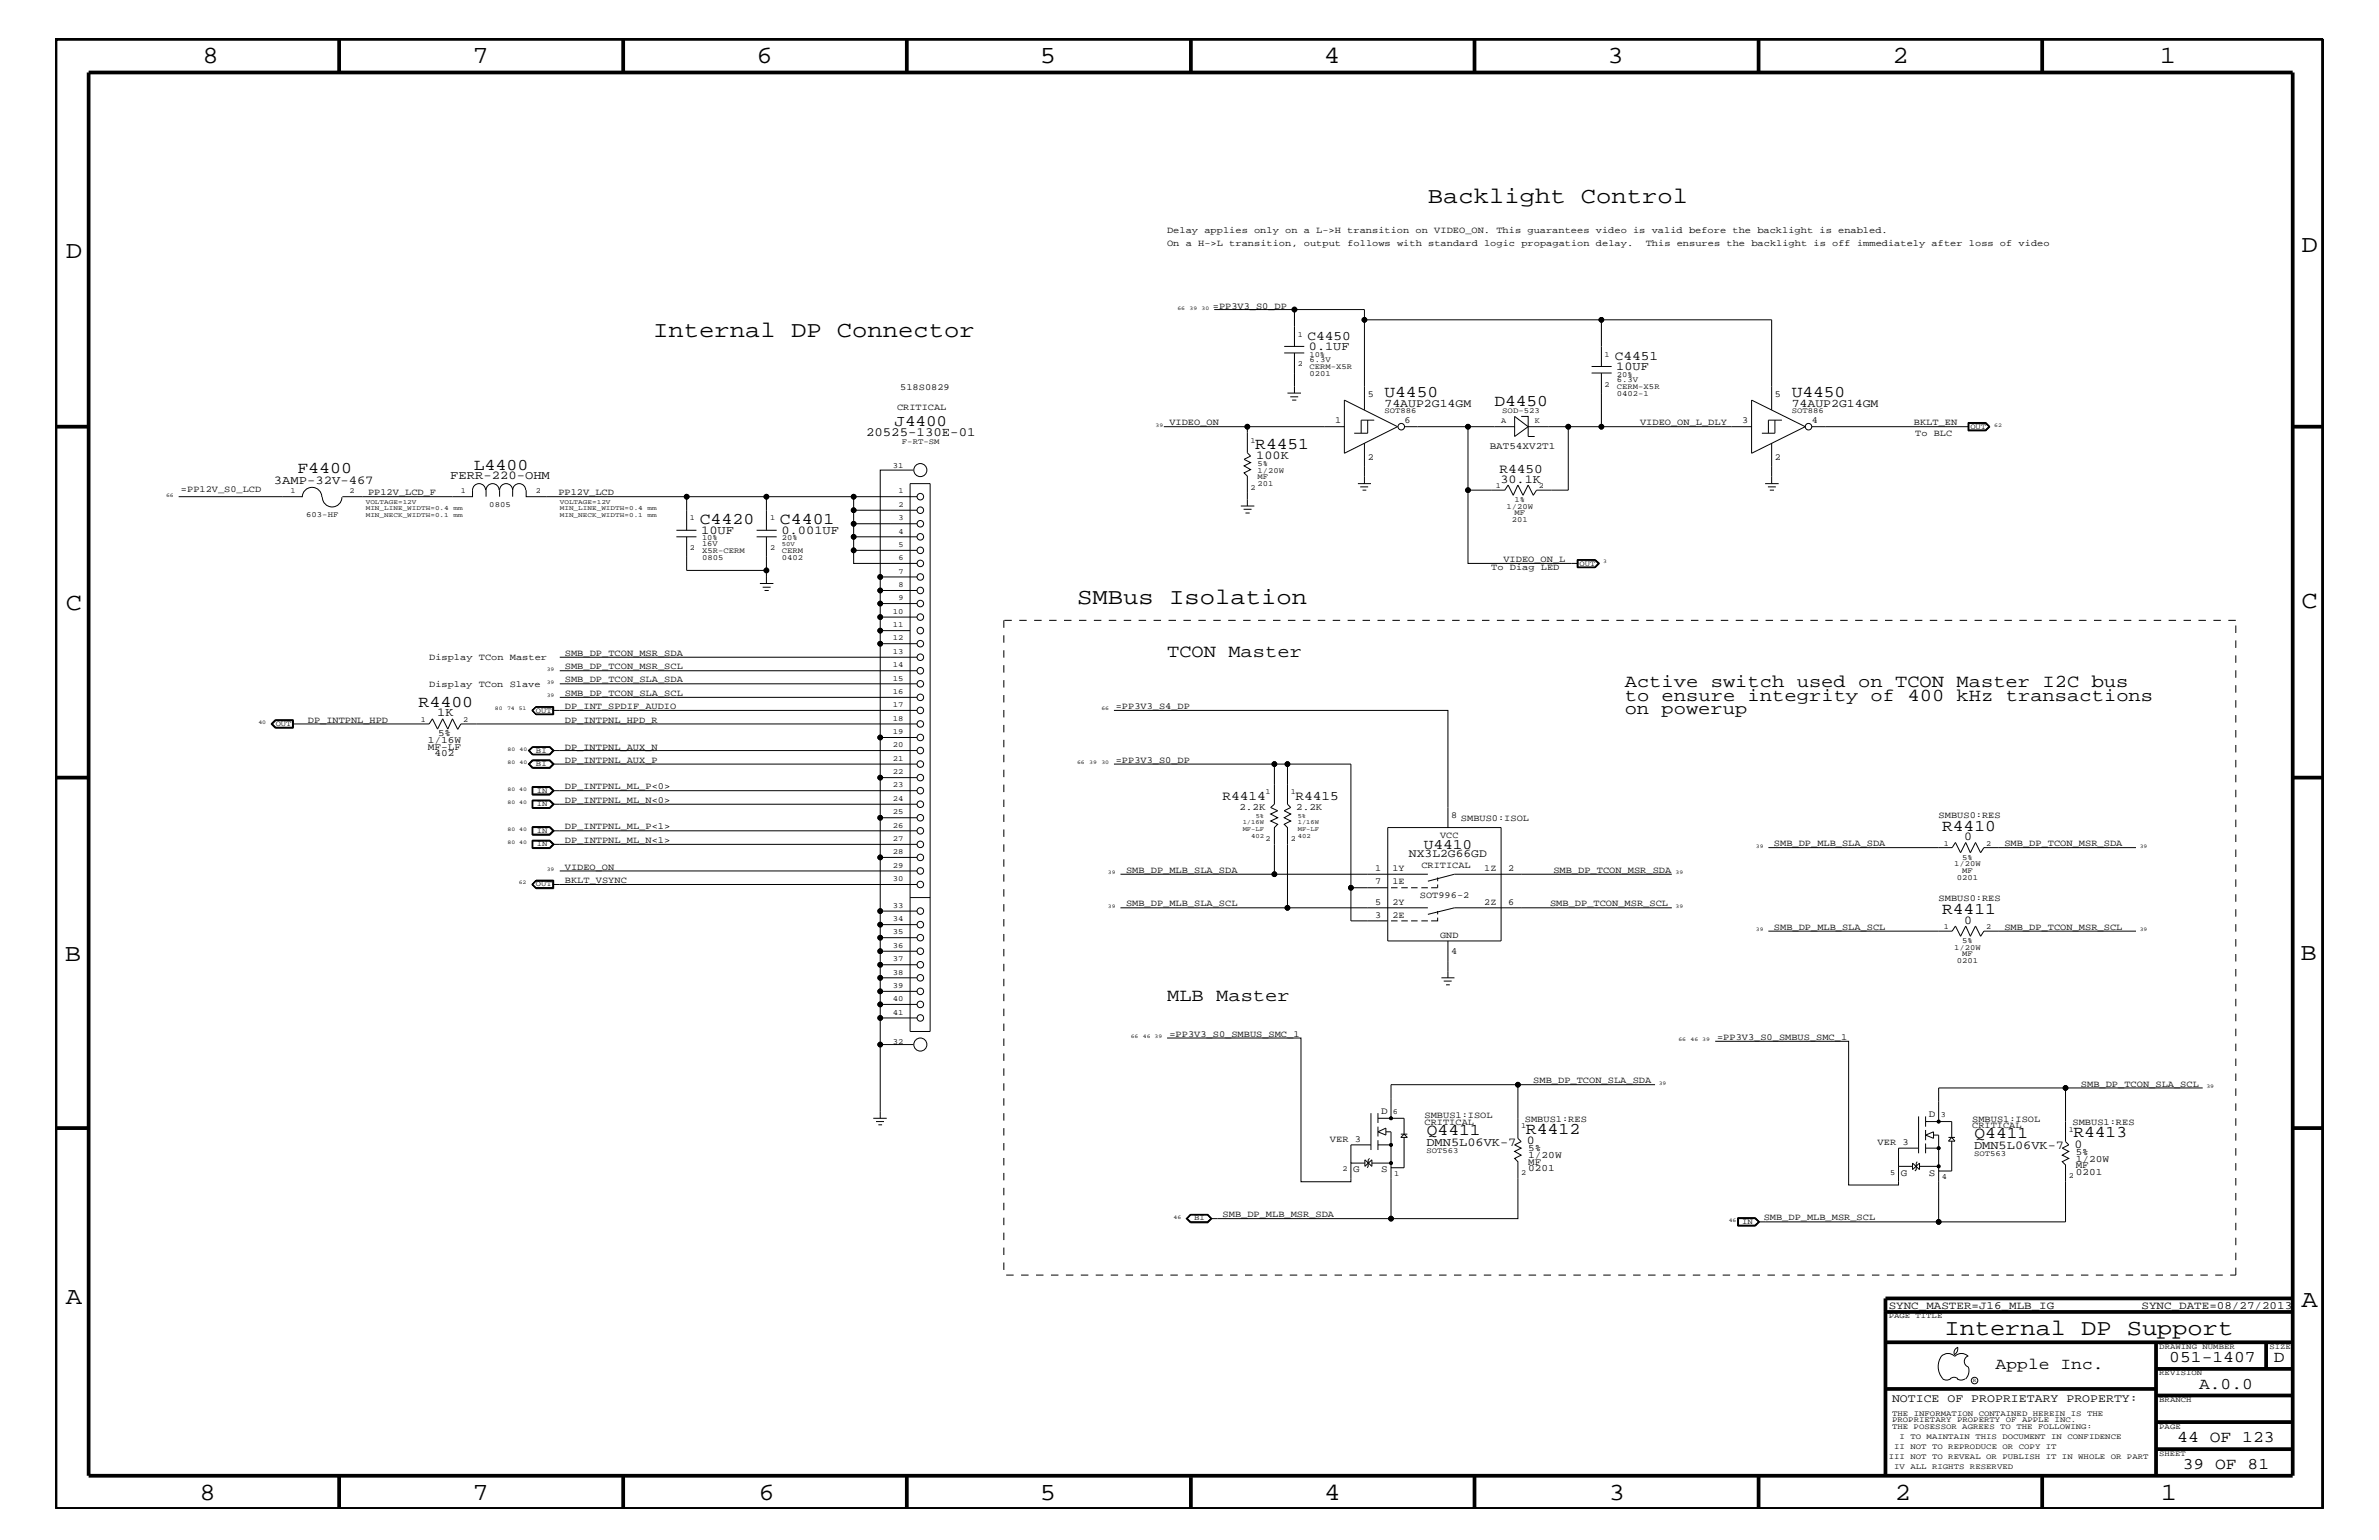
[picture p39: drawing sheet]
<svg xmlns="http://www.w3.org/2000/svg" width="432mm" height="279mm" viewBox="0 0 432 279" stroke-linecap="round" stroke-linejoin="round" font-family="sans-serif">
<defs><g id="words">
<g font-size="4.5">
<text x="36.7" y="11.5">8</text>
<text x="85.8" y="11.5">7</text>
<text x="137.3" y="11.5">6</text>
<text x="188.7" y="11.5">5</text>
<text x="240.3" y="11.5">4</text>
<text x="291.8" y="11.5">3</text>
<text x="343.5" y="11.5">2</text>
<text x="392" y="11.5">1</text>
<text x="11.9" y="46.8">D</text>
<text x="417.7" y="45.7">D</text>
<text x="11.9" y="110.6">C</text>
<text x="417.7" y="110.3">C</text>
<text x="11.8" y="174.3">B</text>
<text x="417.6" y="174.2">B</text>
<text x="11.9" y="236.7">A</text>
<text x="417.7" y="237.1">A</text>
<text x="36.2" y="272.1">8</text>
<text x="85.8" y="272.1">7</text>
<text x="137.7" y="272.1">6</text>
<text x="188.7" y="272.1">5</text>
<text x="240.4" y="272.1">4</text>
<text x="292" y="272.1">3</text>
<text x="343.9" y="272.1">2</text>
<text x="392.2" y="272.1">1</text>
</g>
<g font-size="4.1">
<text x="259.2" y="36.8">Backlight Control</text>
<text x="118.5" y="61.1">Internal DP Connector</text>
<text x="195.5" y="109.5">SMBus Isolation</text>
<text x="352.9" y="242.3">Internal DP Support</text>
</g>
<g font-size="3.3">
<text x="211.8" y="119.2">TCON Master</text>
<text x="294.9" y="124.7">Active switch used on TCON Master I2C bus</text>
<text x="294.9" y="127.1">to ensure integrity of 400 kHz transactions</text>
<text x="294.9" y="129.6">on powerup</text>
<text x="211.8" y="181.6">MLB Master</text>
</g>
<g font-size="3">
<text x="251.3" y="72.1">U4450</text>
<text x="271.2" y="73.7">D4450</text>
<text x="325.2" y="72.1">U4450</text>
<text x="227.8" y="81.4">R4451</text>
<text x="54" y="85.8">F4400</text>
<text x="86" y="85.2">L4400</text>
<text x="127" y="95">C4420</text>
<text x="141.6" y="95">C4401</text>
<text x="76" y="128.3">R4400</text>
<text x="352.5" y="150.7">R4410</text>
<text x="352.5" y="165.9">R4411</text>
<text x="259" y="205.9">Q4411</text>
<text x="276.9" y="205.8">R4412</text>
<text x="358.4" y="206.5">Q4411</text>
<text x="376.3" y="206.4">R4413</text>
<text x="362.2" y="248.4">Apple Inc.</text>
<text x="393.7" y="247.1">051-1407</text>
<text x="399.2" y="252">A.0.0</text>
<text x="412.7" y="247.1">D</text>
<text x="395.2" y="261.6">44 OF 123</text>
<text x="396.2" y="266.6">39 OF 81</text>
</g>
<text font-size="2.9" x="162.3" y="77.3">J4400</text>
<text font-size="2.6" x="258.4" y="154">U4410</text>
<g font-size="2.4">
<text x="237.3" y="61.7">C4450</text>
<text x="293.1" y="65.3">C4451</text>
<text x="272.2" y="85.9">R4450</text>
<text x="221.9" y="145.1">R4414</text>
<text x="235.1" y="145.1">R4415</text>
</g>
<text font-size="2.3" x="157.2" y="79.2">20525-130E-01</text>
<g font-size="2.2">
<text x="237.6" y="63.4">0.1UF</text>
<text x="293.4" y="67.1">10UF</text>
<text x="228" y="83.3">100K</text>
<text x="49.7" y="87.7">3AMP-32V-467</text>
<text x="81.7" y="86.9">FERR-220-OHM</text>
<text x="272.3" y="87.6">30.1K</text>
<text x="127.3" y="96.8">10UF</text>
<text x="141.8" y="96.8">0.001UF</text>
<text x="79.4" y="130">1K</text>
<text x="356.5" y="152.4">0</text>
<text x="356.5" y="167.6">0</text>
<text x="258.9" y="207.9">DMN5L06VK-7</text>
<text x="277.1" y="207.6">0</text>
<text x="358.3" y="208.5">DMN5L06VK-7</text>
<text x="376.5" y="208.2">0</text>
</g>
<g font-size="2.1">
<text x="251.3" y="73.8">74AUP2G14GM</text>
<text x="325.2" y="73.8">74AUP2G14GM</text>
<text x="255.7" y="155.6">NX3L2G66GD</text>
<text x="343.4" y="254.4">NOTICE OF PROPRIETARY PROPERTY:</text>
</g>
<g font-size="2">
<text x="342.8" y="237.4">SYNC_MASTER=J16_MLB_IG</text>
<text x="388.7" y="237.4">SYNC_DATE=08/27/2013</text>
</g>
<g font-size="1.8">
<text x="270.4" y="81.4">BAT54XV2T1</text>
<text x="77.6" y="134.7">1/16W</text>
<text x="77.6" y="136">MF-LF</text>
<text x="78.9" y="137.2">402</text>
<text x="79.5" y="133.5">5%</text>
<text x="225" y="147">2.2K</text>
<text x="235.3" y="147">2.2K</text>
<text x="250.7" y="202.1">D</text>
<text x="350.1" y="202.7">D</text>
<text x="277.4" y="208.9">5%</text>
<text x="376.8" y="209.6">5%</text>
<text x="245.6" y="212.7">G</text>
<text x="250.7" y="212.7">S</text>
<text x="277.4" y="211.4">MF</text>
<text x="277.4" y="210.2">1/20W</text>
<text x="277.4" y="212.5">0201</text>
<text x="345" y="213.3">G</text>
<text x="350.1" y="213.3">S</text>
<text x="376.8" y="210.8">1/20W</text>
<text x="376.8" y="211.9">MF</text>
<text x="376.8" y="213.2">0201</text>
</g>
<g font-size="1.7">
<text x="211.8" y="42.3">Delay applies only on a L-&gt;H transition on VIDEO_ON. This guarantees video is valid before the backlight is enabled.</text>
<text x="211.8" y="44.6">On a H-&gt;L transition, output follows with standard logic propagation delay.</text>
<text x="298.7" y="44.6">This ensures the backlight is off immediately after loss of video</text>
<text x="220.1" y="56">=PP3V3_S0_DP</text>
<text x="163.4" y="70.7">518S0829</text>
<text x="248.2" y="72">5</text>
<text x="322.2" y="72">5</text>
<text x="162.8" y="74.4">CRITICAL</text>
<text x="212.3" y="77.2">VIDEO_ON</text>
<text x="242.3" y="76.8">1</text>
<text x="254.9" y="76.8">6</text>
<text x="297.7" y="77.2">VIDEO_ON_L_DLY</text>
<text x="316.2" y="76.8">3</text>
<text x="328.8" y="76.8">4</text>
<text x="347.4" y="77.2">BKLT_EN</text>
<text x="248.2" y="83.5">2</text>
<text x="322.2" y="83.5">2</text>
<text x="347.6" y="79.2">To BLC</text>
<text x="32.9" y="89.3">=PP12V_S0_LCD</text>
<text x="66.8" y="89.9">PP12V_LCD_F</text>
<text x="101.3" y="89.9">PP12V_LCD</text>
<text x="270.7" y="103.5">To Diag LED</text>
<text x="272.9" y="102.1">VIDEO_ON_L</text>
<text x="77.9" y="119.8">Display TCon Master</text>
<text x="102.5" y="119">SMB_DP_TCON_MSR_SDA</text>
<text x="77.9" y="124.7">Display TCon Slave</text>
<text x="102.5" y="123.8">SMB_DP_TCON_SLA_SDA</text>
<text x="102.5" y="121.4">SMB_DP_TCON_MSR_SCL</text>
<text x="55.9" y="131.1">DP_INTPNL_HPD</text>
<text x="102.5" y="131.1">DP_INTPNL_HPD_R</text>
<text x="102.5" y="126.3">SMB_DP_TCON_SLA_SCL</text>
<text x="102.5" y="128.7">DP_INT_SPDIF_AUDIO</text>
<text x="202.5" y="128.7">=PP3V3_S4_DP</text>
<text x="102.5" y="136">DP_INTPNL_AUX_N</text>
<text x="102.5" y="138.4">DP_INTPNL_AUX_P</text>
<text x="102.5" y="143.2">DP_INTPNL_ML_P&lt;0&gt;</text>
<text x="202.5" y="138.4">=PP3V3_S0_DP</text>
<text x="102.5" y="145.7">DP_INTPNL_ML_N&lt;0&gt;</text>
<text x="263.4" y="148.4">8</text>
<text x="265.2" y="149">SMBUS0:ISOL</text>
<text x="351.9" y="148.4">SMBUS0:RES</text>
<text x="102.5" y="152.9">DP_INTPNL_ML_N&lt;1&gt;</text>
<text x="102.5" y="150.5">DP_INTPNL_ML_P&lt;1&gt;</text>
<text x="261.4" y="152">VCC</text>
<text x="322" y="153.5">SMB_DP_MLB_SLA_SDA</text>
<text x="363.8" y="153.5">SMB_DP_TCON_MSR_SDA</text>
<text x="102.5" y="160.2">BKLT_VSYNC</text>
<text x="102.5" y="157.8">VIDEO_ON</text>
<text x="204.4" y="158.4">SMB_DP_MLB_SLA_SDA</text>
<text x="249.6" y="160.5">7</text>
<text x="249.6" y="158">1</text>
<text x="252.7" y="160.5">1E</text>
<text x="252.7" y="158">1Y</text>
<text x="258" y="157.4">CRITICAL</text>
<text x="269.4" y="158">1Z</text>
<text x="273.7" y="158">2</text>
<text x="281.9" y="158.4">SMB_DP_TCON_MSR_SDA</text>
<text x="204.4" y="164.5">SMB_DP_MLB_SLA_SCL</text>
<text x="249.6" y="166.5">3</text>
<text x="249.6" y="164.1">5</text>
<text x="252.7" y="166.5">2E</text>
<text x="252.7" y="164.1">2Y</text>
<text x="257.7" y="162.8">SOT996-2</text>
<text x="269.4" y="164.1">2Z</text>
<text x="273.7" y="164.1">6</text>
<text x="281.3" y="164.5">SMB_DP_TCON_MSR_SCL</text>
<text x="351.9" y="163.5">SMBUS0:RES</text>
<text x="261.4" y="170.1">GND</text>
<text x="263.4" y="173.2">4</text>
<text x="322" y="168.7">SMB_DP_MLB_SLA_SCL</text>
<text x="363.8" y="168.7">SMB_DP_TCON_MSR_SCL</text>
<text x="212.3" y="188.1">=PP3V3_S0_SMBUS_SMC_1</text>
<text x="311.7" y="188.7">=PP3V3_S0_SMBUS_SMC_1</text>
<text x="278.3" y="196.5">SMB_DP_TCON_SLA_SDA</text>
<text x="377.7" y="197.2">SMB_DP_TCON_SLA_SCL</text>
<text x="258.6" y="202.9">SMBUS1:ISOL</text>
<text x="276.8" y="203.5">SMBUS1:RES</text>
<text x="358" y="203.5">SMBUS1:ISOL</text>
<text x="241.4" y="207.1">VER 3</text>
<text x="258.6" y="204.1">CRITICAL</text>
<text x="340.8" y="207.7">VER 3</text>
<text x="358" y="204.7">CRITICAL</text>
<text x="376.2" y="204.1">SMBUS1:RES</text>
<text x="221.9" y="220.8">SMB_DP_MLB_MSR_SDA</text>
<text x="320.1" y="221.4">SMB_DP_MLB_MSR_SCL</text>
</g>
<g font-size="1.4">
<text x="235.5" y="61.1">1</text>
<text x="237.7" y="64.7">10%</text>
<text x="237.7" y="65.7">6.3V</text>
<text x="291.3" y="64.7">1</text>
<text x="235.5" y="66.5">2</text>
<text x="237.7" y="67">CERM-X5R</text>
<text x="237.7" y="68.2">0201</text>
<text x="291.3" y="70.1">2</text>
<text x="293.5" y="68.4">20%</text>
<text x="293.5" y="70.6">CERM-X5R</text>
<text x="293.5" y="69.4">6.3V</text>
<text x="293.5" y="71.8">0402-1</text>
<text x="251.3" y="75">SOT886</text>
<text x="272.5" y="76.8">A</text>
<text x="272.7" y="75">SOD-523</text>
<text x="278.6" y="76.8">K</text>
<text x="325.2" y="75">SOT886</text>
<text x="357.6" y="77.8">OUT</text>
<text x="163.7" y="80.5">F-RT-SM</text>
<text x="227" y="80.3">1</text>
<text x="52.7" y="89.5">1</text>
<text x="63.4" y="89.5">2</text>
<text x="83.7" y="89.5">1</text>
<text x="97.3" y="89.5">2</text>
<text x="162.1" y="84.9">31</text>
<text x="163.1" y="89.5">1</text>
<text x="227" y="88.8">2</text>
<text x="228.3" y="85.8">1/20W</text>
<text x="228.3" y="87">MF</text>
<text x="228.3" y="88.2">201</text>
<text x="228.3" y="84.5">5%</text>
<text x="271.5" y="88.6">1</text>
<text x="279.3" y="88.6">2</text>
<text x="55.6" y="93.8">603-HF</text>
<text x="88.8" y="92.1">0805</text>
<text x="125.2" y="94.3">1</text>
<text x="139.8" y="94.3">1</text>
<text x="163.1" y="92">2</text>
<text x="163.1" y="94.3">3</text>
<text x="273.4" y="92.3">1/20W</text>
<text x="274.4" y="94.8">201</text>
<text x="274.9" y="93.5">MF</text>
<text x="274.9" y="91.1">1%</text>
<text x="125.2" y="99.9">2</text>
<text x="127.4" y="99.1">16V</text>
<text x="127.4" y="101.5">0805</text>
<text x="127.4" y="100.4">X5R-CERM</text>
<text x="127.4" y="98">10%</text>
<text x="139.8" y="99.9">2</text>
<text x="141.9" y="98">20%</text>
<text x="141.9" y="101.5">0402</text>
<text x="141.9" y="100.4">CERM</text>
<text x="163.1" y="99.3">5</text>
<text x="163.1" y="96.8">4</text>
<text x="163.1" y="101.6">6</text>
<text x="163.1" y="104.1">7</text>
<text x="163.1" y="106.5">8</text>
<text x="286.7" y="102.6">OUT</text>
<text x="162.1" y="111.4">10</text>
<text x="162.1" y="113.7">11</text>
<text x="163.1" y="108.9">9</text>
<text x="162.1" y="118.6">13</text>
<text x="162.1" y="116.2">12</text>
<text x="162.1" y="125.9">16</text>
<text x="162.1" y="121">14</text>
<text x="162.1" y="123.5">15</text>
<text x="50" y="131.7">OUT</text>
<text x="76.4" y="131">1</text>
<text x="84.1" y="131">2</text>
<text x="97.3" y="129.3">OUT</text>
<text x="162.1" y="128.3">17</text>
<text x="162.1" y="130.8">18</text>
<text x="97.3" y="136.6">BI</text>
<text x="162.1" y="135.6">20</text>
<text x="162.1" y="133.2">19</text>
<text x="97.3" y="139">BI</text>
<text x="97.5" y="143.9">IN</text>
<text x="162.1" y="138">21</text>
<text x="162.1" y="140.4">22</text>
<text x="162.1" y="142.9">23</text>
<text x="97.5" y="146.2">IN</text>
<text x="162.1" y="147.7">25</text>
<text x="162.1" y="145.3">24</text>
<text x="229.7" y="144">1</text>
<text x="234.3" y="144">1</text>
<text x="97.5" y="151.1">IN</text>
<text x="97.5" y="153.5">IN</text>
<text x="162.1" y="155">28</text>
<text x="162.1" y="152.6">27</text>
<text x="162.1" y="150.1">26</text>
<text x="229.7" y="152.6">2</text>
<text x="234.3" y="152.6">2</text>
<text x="352.8" y="153.4">1</text>
<text x="356.2" y="156">5%</text>
<text x="360.5" y="153.4">2</text>
<text x="97.3" y="160.8">OUT</text>
<text x="162.1" y="159.9">30</text>
<text x="162.1" y="157.4">29</text>
<text x="354.7" y="157.2">1/20W</text>
<text x="355.2" y="159.6">0201</text>
<text x="356.2" y="158.4">MF</text>
<text x="162.1" y="164.7">33</text>
<text x="162.1" y="167.1">34</text>
<text x="162.1" y="169.5">35</text>
<text x="162.1" y="172">36</text>
<text x="352.8" y="168.6">1</text>
<text x="354.7" y="172.3">1/20W</text>
<text x="356.2" y="173.5">MF</text>
<text x="356.2" y="171.1">5%</text>
<text x="360.5" y="168.6">2</text>
<text x="162.1" y="174.4">37</text>
<text x="162.1" y="176.8">38</text>
<text x="162.1" y="179.3">39</text>
<text x="355.2" y="174.8">0201</text>
<text x="162.1" y="181.6">40</text>
<text x="162.1" y="184.1">41</text>
<text x="162.1" y="189.3">32</text>
<text x="252.8" y="202">6</text>
<text x="352.3" y="202.6">3</text>
<text x="258.9" y="209.2">SOT563</text>
<text x="276.1" y="204.7">1</text>
<text x="358.3" y="209.7">SOT563</text>
<text x="375.5" y="205.3">1</text>
<text x="243.7" y="212.5">2</text>
<text x="253.1" y="213.3">1</text>
<text x="276.1" y="213.2">2</text>
<text x="343.1" y="213.2">5</text>
<text x="352.5" y="213.9">4</text>
<text x="375.5" y="213.8">2</text>
<text x="216.7" y="221.4">BI</text>
<text x="316.2" y="222">IN</text>
<text x="342.8" y="239.2">PAGE TITLE</text>
<text x="391.9" y="244.7">DRAWING NUMBER</text>
<text x="411.9" y="244.7">SIZE</text>
<text x="391.9" y="249.5">REVISION</text>
<text x="343.4" y="256.8">THE INFORMATION CONTAINED HEREIN IS THE</text>
<text x="391.9" y="254.4">BRANCH</text>
<text x="343.4" y="258">PROPRIETARY PROPERTY OF APPLE INC.</text>
<text x="343.4" y="259.3">THE POSESSOR AGREES TO THE FOLLOWING:</text>
<text x="343.8" y="262.9">II NOT TO REPRODUCE OR COPY IT</text>
<text x="344.8" y="261.1">I TO MAINTAIN THIS DOCUMENT IN CONFIDENCE</text>
<text x="391.9" y="259.3">PAGE</text>
<text x="342.8" y="264.7">III NOT TO REVEAL OR PUBLISH IT IN WHOLE OR PART</text>
<text x="343.8" y="266.6">IV ALL RIGHTS RESERVED</text>
<text x="391.9" y="264.1">SHEET</text>
</g>
<g font-size="1.2">
<text x="66.4" y="91.4">VOLTAGE=12V</text>
<text x="66.4" y="92.6">MIN_LINE_WIDTH=0.4</text>
<text x="66.4" y="93.8">MIN_NECK_WIDTH=0.1</text>
<text x="82.3" y="92.6">mm</text>
<text x="82.3" y="93.8">mm</text>
<text x="101.6" y="91.4">VOLTAGE=12V</text>
<text x="101.6" y="93.8">MIN_NECK_WIDTH=0.1</text>
<text x="101.6" y="92.6">MIN_LINE_WIDTH=0.4</text>
<text x="117.5" y="93.8">mm</text>
<text x="117.5" y="92.6">mm</text>
<text x="141.9" y="99.1">50V</text>
<text x="225.6" y="149.5">1/16W</text>
<text x="227.9" y="148.4">5%</text>
<text x="235.5" y="149.5">1/16W</text>
<text x="235.5" y="148.4">5%</text>
<text x="225.6" y="150.7">MF-LF</text>
<text x="227.1" y="152">402</text>
<text x="235.5" y="150.7">MF-LF</text>
<text x="235.5" y="152">402</text>
</g>
<g font-size="1">
<text x="213.7" y="56.2">66</text>
<text x="215.9" y="56.2">39</text>
<text x="218.1" y="56.2">30</text>
<text x="209.7" y="77.4">39</text>
<text x="361.9" y="77.4">62</text>
<text x="30.1" y="90.1">66</text>
<text x="291" y="102.2">3</text>
<text x="99.2" y="124.1">39</text>
<text x="99.2" y="121.7">39</text>
<text x="46.9" y="131.3">40</text>
<text x="89.8" y="128.9">80</text>
<text x="92" y="128.9">74 51</text>
<text x="99.2" y="126.5">39</text>
<text x="199.9" y="128.9">66</text>
<text x="92.1" y="136.2">80</text>
<text x="94.3" y="136.2">40</text>
<text x="92.1" y="138.6">80</text>
<text x="92.1" y="143.5">80 40</text>
<text x="94.3" y="138.6">40</text>
<text x="195.5" y="138.6">66</text>
<text x="197.7" y="138.6">39</text>
<text x="199.9" y="138.6">30</text>
<text x="92.1" y="145.9">80 40</text>
<text x="92.1" y="150.7">80 40</text>
<text x="92.1" y="153.2">80 40</text>
<text x="318.7" y="153.8">39</text>
<text x="388.4" y="153.8">39</text>
<text x="94.1" y="160.5">62</text>
<text x="99.2" y="158">39</text>
<text x="201.1" y="158.6">39</text>
<text x="304.1" y="158.6">39</text>
<text x="201.1" y="164.7">39</text>
<text x="304.1" y="164.7">39</text>
<text x="318.7" y="168.9">39</text>
<text x="388.4" y="168.9">39</text>
<text x="205.2" y="188.3">66</text>
<text x="207.4" y="188.3">46 39</text>
<text x="304.6" y="188.9">66</text>
<text x="306.8" y="188.9">46 39</text>
<text x="301.1" y="196.8">39</text>
<text x="400.5" y="197.4">39</text>
<text x="213" y="221.1">46</text>
<text x="313.8" y="221.7">46</text>
<text x="358.1" y="250.7">R</text>
</g>
</g></defs>
<g fill="none" stroke="#000" stroke-width=".18">
<path d="M220.4 56.2h27.3v18.2M235 56.2v6.7M247.7 58h73.9v16.4M290.7 58v8.5M211.2 77.4h15.2M233.1 64h3.6M233.1 62.9h3.6M233.7 71.3h2.4M234.2 72h1.4M234.5 72.6h.8M235 64v7.3M244 77.4h-17.6v4.8l.6 .5-1.2 .6 1.2 .6-1.2 .6 1.2 .7-1.2 .6 .6 .6v5.4"/>
<path d="M244 72.6l9.7 4.8-9.7 4.8zM248.2 76.2v2.4h-2.4M249.4 76.2h-2.3v2.4M254.9 77.4h20M266.4 77.4v11.5h6.7l.6-.9 1 1.9 .8-1.9 .9 1.9 1-1.9 .9 1.9 .6-1h5.7v-11.5h-7.2l-2.5 1.8v-3.6l2.5 1.8M276.1 75.6h1.3v3.6h1.2M284.6 77.4h33.3M288.9 67.7h3.6M288.9 66.5h3.6M290.7 67.7v9.7M317.9 72.6l9.8 4.8-9.8 4.8zM322.2 76.2v2.4h-2.4"/>
<path d="M323.4 76.2h-2.4v2.4M328.8 77.4h28.6M357.2 76.7h3.2l.8 .7-.8 .8h-3.2zM357.4 76.8h2.9l.7 .6-.7 .6h-2.9zM360.4 76.7h-3.1v1.4h3.1M360.4 76.7l.7 .7-.7 .7M360.4 76.7l.6 .7M361 77.4l-.6 .7M32.4 90.1h22.5M54.9 90.2a1.78 1.78 0 0 1 1.7-1.8 1.78 1.78 0 0 1 1.8 1.8M58.5 90.2a1.78 1.78 0 0 0 1.8 1.8 1.78 1.78 0 0 0 1.8-1.8M88.1 88.9a1.19 1.19 0 0 0-1.1-1.2 1.19 1.19 0 0 0-1.2 1.2v1.2h-23.7"/>
<path d="M90.6 88.9a1.19 1.19 0 0 0-1.2-1.2 1.19 1.19 0 0 0-1.2 1.2v1.2M93 88.9a1.19 1.19 0 0 0-1.1-1.2 1.19 1.19 0 0 0-1.2 1.2v1.2M93 88.9a1.19 1.19 0 0 1 1.2-1.2 1.19 1.19 0 0 1 1.2 1.2M93 88.9v1.2M95.5 88.9v1.2h59.4M122.8 97.4h3.6M122.8 96.2h3.6M124.6 90.1v6.1M124.6 97.4v6.1h14.5M137.3 97.4h3.7M137.3 96.2h3.7M139.1 90.1v6.1"/>
<path d="M139.1 97.4v8.5M165.2 87.7h3.6v99.4h-3.6zM165.8 85.3h-6v19.4M166.5 99.9h-11.6v2.3h11.6M166.5 97.4h-11.6v2.5M166.5 95h-11.6v2.4M166.5 92.6h-11.6v2.4M166.5 90.1h-11.6v2.5M225.2 91.8h2.5M225.7 92.4h1.5M226.1 93.1h.7M246.5 87.7h2.3"/>
<path d="M246.9 88.3h1.4M247.3 88.9h.7M247.7 80.4v7.3M266.4 88.9v13.3h20M320.4 87.7h2.4M320.9 88.3h1.4M321.2 88.9h.8M321.6 80.4v7.3M101.6 119.2h64.9M137.9 105.9h2.5M138.4 106.5h1.5M138.8 107.1h.7"/>
<path d="M165.2 114.4h-5.4v2.4M166.5 116.8h-6.7v17M166.5 112h-6.7v2.4M166.5 109.5h-6.7v2.5M166.5 107.1h-6.7v2.4M166.5 104.7h-6.7v2.4M286.3 101.5h3.3l.7 .7-.7 .8h-3.3zM286.3 102.9h3.2M286.3 101.5v1.5M286.3 101.6h3.2M286.4 101.6v1.3M289.5 101.5l.7 .7-.7 .8"/>
<path d="M289.5 101.6l.7 .6-.7 .7M289.5 101.6l.6 .6-.6 .7M50 130.6h3.3v1.5h-3.3l-.8-.8zM50 130.7h3.2v1.3h-3.2l-.7-.7zM50 130.7l-.6 .6 .6 .7M53.1 130.8h-3.1l-.6 .5 .6 .6h3.1M53.1 131.3h24.8l.6-.9 .9 1.9 .9-1.9 1 1.9 .8-1.9 1 1.9M53.1 130.7v1.3M95.9 136.2l.8-.7h3.1l.7 .7-.7 .7h-3.1zM95.9 136.2l.7-.7h3.2l.8 .7-.8 .7h-3.2zM96.6 137.9h3.2l.8 .7-.8 .8h-3.2l-.7-.8zM96.6 128.9l.7 .7"/>
<path d="M96.6 128.9l.7 .8M96.7 135.6h3l.6 .6h66.2M96.7 135.6h3l.7 .6-.7 .6h-3M96.7 135.6l-.7 .6 .7 .6M96.7 135.6l-.6 .6 .6 .6M96.7 138h3l.7 .6-.7 .7h-3M96.7 138h3.1l.7 .6-.7 .7h-3.1M96.7 138l-.8 .6 .8 .7M96.7 138l-.7 .6 .7 .7M97.3 128.3l-.6 .6 .6 .7M97.3 128.2l-.8 .7 .8 .8M97.3 128.2h3.2v1.5h-3.2"/>
<path d="M97.3 128.2l-.7 .7M97.3 129.6h3.1M97.3 128.3h3.1M97.3 128.3l-.7 .6M100.3 136.2l-.6 .6h-3M100.3 138.6l-.6 .6h-3l-.6-.6 .6-.6h3l.6 .6h66.2M100.3 128.3v1.3M100.3 128.9h66.2M100.4 128.2v1.5M101.6 126.5h64.9M101.6 124.1h64.9M101.6 121.7h64.9"/>
<path d="M166.5 133.8h-6.7v7.3M166.5 131.3h-82.8l-.6 1.1M202.2 138.6h29.1v7.3l-.7 .6 1.3 .6-1.3 .6 1.3 .7-1.3 .6 1.3 .5-.6 .6v8.5h27.9M202.2 128.9h60.6v21.2M231.3 138.6h13.9v28.5h6.7M233.7 138.6v7.3l.6 .6-1.2 .6 1.2 .6-1.2 .7 1.2 .6-1.2 .5 .6 .6v14.6h25.5M96.6 150h3.2l.8 .7-.8 .8h-3.2zM96.6 142.7h3.2l.8 .8-.8 .7h-3.2zM96.6 145.1h3.2l.8 .8-.8 .8h-3.2zM96.6 152.4h3.2l.8 .8-.8 .8h-3.2zM96.6 150.1h3.2l.7 .6-.7 .8M96.6 152.5h3.2l.7 .7-.7 .7h-3.2"/>
<path d="M96.6 145.2h3.2l.7 .7-.7 .7h-3.2M96.6 142.8h3.2l.7 .7-.7 .7M96.7 142.9h3l.7 .6-.7 .6h-3zM96.7 145.2v1.4M96.7 150.1v1.3h3l.7-.7-.7-.6M96.7 152.5v1.4M96.7 150.1h3l.6 .6M96.7 152.6h3l.6 .6M96.7 145.3h3l.6 .6M97.3 159.7h3.2v1.5h-3.2l-.8-.7zM97.3 159.7l-.7 .8M99.7 152.5l.7 .7-.7 .7"/>
<path d="M99.7 145.2l.7 .7-.7 .7M99.7 142.9l.6 .6M100.3 150.7l-.6 .6h-3M100.3 150.7h66.2M100.3 153.2l-.6 .6h-3M100.3 153.2h66.2M100.3 145.9l-.6 .6h-3M100.3 145.9h66.2M100.3 143.5l-.6 .5h-3M100.3 143.5h66.2M100.4 159.7v1.4h-3.1l-.7-.6M100.4 159.8h-3.1l-.7 .7"/>
<path d="M101.6 158h64.9M166.5 155.6h-6.7v9.7M166.5 148.4h-6.7v7.2M166.5 141.1h-6.7v7.3M203.4 158.6h27.9M251.9 150.1h20.6v20.6h-20.6zM260.9 159.2v.7M303.4 158.6h-39.4l-4.8 1.3M321 153.8h33.3l.6-.9 1 1.8 .9-1.8 .8 1.8 1-1.8 .9 1.8 .6-.9h27.6M96.6 160.5l.7 .6M97.3 161.1l-.6-.6 .6-.6h3v1.2M97.3 161.1h3.1"/>
<path d="M100.3 160.5h66.2M165.2 162.8h3.6M166.5 179.9h-6.7v2.3M166.5 177.4h-6.7v2.5M166.5 175h-6.7v2.4M166.5 172.6h-6.7v2.4M166.5 170.1h-6.7v2.5M166.5 167.8h-6.7v2.3M166.5 165.3h-6.7v2.5M203.4 164.7h30.3M245.2 161.1h6.7M252.5 161.1h1.2"/>
<path d="M252.5 167.1h1.2M254.3 161.1h1.2M254.3 167.1h1.2M256.1 161.1h1.2M256.1 167.1h1.2M258 161.1h1.2M258 167.1h1.2M260.9 166.5v.6h-1.1M260.9 160.5v.6h-1.1M260.9 165.3v.6M261.6 177.4h2.4M262 178h1.5"/>
<path d="M262.5 178.7h.6M262.8 170.7v6.7M303.4 164.7h-39.4l-4.8 1.2M321 168.9h33.3l.6-.9 1 1.9 .9-1.9 .8 1.9 1-1.9 .9 1.9 .6-1h27.6M165.8 189.5h-6v13.4M166.5 184.7h-6.7v4.8M166.5 182.2h-6.7v2.5M211.8 188.3h24.3v26.1h9.1v-6.7h3.6M275.5 196.8h-23v6.1M300.4 196.8h-24.9v9.7l.6 .6-1.2 .6 1.2 .6-1.2 .6 1.2 .7-1.2 .6 .6 .6v10.3h-23v-15.8h-1M311.3 188.9h24.2v26.1h9.1v-6.7h3.6M374.9 197.4v9.7l.6 .6-1.2 .6 1.2 .6-1.2 .7 1.2 .6-1.2 .6 .6 .6v10.3h-23v-15.8h-1"/>
<path d="M399.8 197.4h-47.9v6.1M158.5 202.9h2.5M159 203.5h1.4M159.4 204.1h.7M245.3 210.9l-.1 .1h2.5M247.7 210.4v1.2l1.3-1.2v1.2zM248.6 210.2l-.3 .2v1.2l-.1 .3M248.8 202v6.6M249 211h3.5M250.1 202.9h4.7v2.9M250.1 202v1.7M250.1 204.4v1.8"/>
<path d="M250.1 206.9v1.7M250.1 205.3l1.4-.6v1.2zM250.1 207.7h2.4M254.3 205.8h1.1M254.8 206.4v5.5h-2.3l.1-.1M254.8 205.8l.6 .6h-1.1zM344.7 211.5l-.1 .1h2.5M347.1 211v1.2l1.3-1.2v1.2zM348 210.8l-.2 .2v1.2l-.2 .3M348.2 202.6v6.6M348.4 211.6h3.5M349.5 203.5h4.7v2.9"/>
<path d="M349.5 202.6v1.8M349.5 205v1.9M349.5 207.5v1.7M349.5 205.9l1.4-.6v1.2zM349.5 208.3h2.4M353.7 206.4h1.1M354.2 207v5.5h-2.3l.1-.1M354.2 206.4l.6 .6h-1.1zM216.1 220.4h3.1l.6 .7-.6 .6h-3.1l-.6-.6zM216.1 220.3h3.1l.7 .8-.7 .7h-3.1l-.7-.7zM216.1 220.3h3.1l.8 .8-.8 .8h-3.1l-.8-.8zM219.8 221.1l-.7 .6h-2.9l-.7-.6 .7-.7h2.9l.7 .7h32.7"/>
<path d="M315.4 220.9h3.2l.8 .8-.8 .7h-3.2zM315.6 221.1h2.9l.7 .6-.7 .6h-2.9zM318.6 221l.7 .7-.7 .7M318.6 221h-3.1v1.4h3.1M318.6 221l.6 .7M319.2 221.7l-.6 .7M319.2 221.7h32.7M352.3 246.1a1.72 1.72 0 0 1 2.5 0 1.69 1.69 0 0 1 2.4 0M352.4 246a3.2 3.2 0 0 0 .4 4.3l.8 .1 .4-.2M354 250.2l.7-.3 .7 .3M355.2 250.2l.7 .2 .7-.2M355.3 244.4v.3a1.18 1.18 0 0 1-.6 1.1"/>
<path d="M355.4 244.4a.99 .99 0 0 0-.6 1.4M357.2 246a1.04 1.04 0 0 0-.7 1 1.04 1.04 0 0 0 .7 1M357.3 248l.1 .7a2.11 2.11 0 0 1-.6 1.5"/>
<circle cx="234.9" cy="56.2" r=".42"/>
<circle cx="247.6" cy="58" r=".42"/>
<circle cx="290.7" cy="58" r=".42"/>
<circle cx="226.4" cy="77.4" r=".42"/>
<circle cx="254.3" cy="77.4" r=".59"/>
<circle cx="266.4" cy="77.4" r=".42"/>
<circle cx="284.6" cy="77.4" r=".42"/>
<circle cx="290.7" cy="77.4" r=".42"/>
<circle cx="328.3" cy="77.4" r=".59"/>
<circle cx="124.6" cy="90.1" r=".42"/>
<circle cx="139.1" cy="90.1" r=".42"/>
<circle cx="154.9" cy="97.4" r=".42"/>
<circle cx="154.9" cy="95" r=".42"/>
<circle cx="154.9" cy="99.9" r=".42"/>
<circle cx="154.9" cy="90.1" r=".42"/>
<circle cx="154.9" cy="92.6" r=".42"/>
<circle cx="167" cy="85.3" r="1.19"/>
<circle cx="167" cy="95" r=".59"/>
<circle cx="167" cy="90.1" r=".59"/>
<circle cx="167" cy="97.4" r=".59"/>
<circle cx="167" cy="99.9" r=".59"/>
<circle cx="167" cy="92.6" r=".59"/>
<circle cx="266.4" cy="88.9" r=".42"/>
<circle cx="139.1" cy="103.5" r=".42"/>
<circle cx="159.8" cy="114.4" r=".42"/>
<circle cx="159.8" cy="107.1" r=".42"/>
<circle cx="159.8" cy="104.7" r=".42"/>
<circle cx="159.8" cy="109.5" r=".42"/>
<circle cx="159.8" cy="116.8" r=".42"/>
<circle cx="159.8" cy="112" r=".42"/>
<circle cx="167" cy="112" r=".59"/>
<circle cx="167" cy="104.7" r=".59"/>
<circle cx="167" cy="114.4" r=".59"/>
<circle cx="167" cy="102.2" r=".59"/>
<circle cx="167" cy="107.1" r=".59"/>
<circle cx="167" cy="116.8" r=".59"/>
<circle cx="167" cy="119.2" r=".59"/>
<circle cx="167" cy="109.5" r=".59"/>
<circle cx="159.8" cy="133.8" r=".42"/>
<circle cx="167" cy="121.7" r=".59"/>
<circle cx="167" cy="131.3" r=".59"/>
<circle cx="167" cy="128.9" r=".59"/>
<circle cx="167" cy="136.2" r=".59"/>
<circle cx="167" cy="124.1" r=".59"/>
<circle cx="167" cy="133.8" r=".59"/>
<circle cx="167" cy="126.5" r=".59"/>
<circle cx="167" cy="138.6" r=".59"/>
<circle cx="231.3" cy="138.6" r=".42"/>
<circle cx="233.7" cy="138.6" r=".42"/>
<circle cx="159.8" cy="141.1" r=".42"/>
<circle cx="159.8" cy="155.6" r=".42"/>
<circle cx="159.8" cy="148.4" r=".42"/>
<circle cx="167" cy="158" r=".59"/>
<circle cx="167" cy="145.9" r=".59"/>
<circle cx="167" cy="141.1" r=".59"/>
<circle cx="167" cy="150.7" r=".59"/>
<circle cx="167" cy="148.4" r=".59"/>
<circle cx="167" cy="155.6" r=".59"/>
<circle cx="167" cy="153.2" r=".59"/>
<circle cx="167" cy="143.5" r=".59"/>
<circle cx="231.3" cy="158.6" r=".42"/>
<circle cx="159.8" cy="177.4" r=".42"/>
<circle cx="159.8" cy="167.8" r=".42"/>
<circle cx="159.8" cy="170.1" r=".42"/>
<circle cx="159.8" cy="165.3" r=".42"/>
<circle cx="159.8" cy="175" r=".42"/>
<circle cx="159.8" cy="179.9" r=".42"/>
<circle cx="159.8" cy="172.6" r=".42"/>
<circle cx="167" cy="172.6" r=".59"/>
<circle cx="167" cy="160.5" r=".59"/>
<circle cx="167" cy="167.8" r=".59"/>
<circle cx="167" cy="177.4" r=".59"/>
<circle cx="167" cy="165.3" r=".59"/>
<circle cx="167" cy="175" r=".59"/>
<circle cx="167" cy="179.9" r=".59"/>
<circle cx="167" cy="170.1" r=".59"/>
<circle cx="233.7" cy="164.7" r=".42"/>
<circle cx="245.2" cy="161.1" r=".42"/>
<circle cx="159.8" cy="184.7" r=".42"/>
<circle cx="159.8" cy="182.2" r=".42"/>
<circle cx="159.8" cy="189.5" r=".42"/>
<circle cx="167" cy="189.5" r="1.19"/>
<circle cx="167" cy="184.7" r=".59"/>
<circle cx="167" cy="182.2" r=".59"/>
<circle cx="275.5" cy="196.8" r=".42"/>
<circle cx="374.9" cy="197.4" r=".42"/>
<circle cx="252.5" cy="211" r=".25"/>
<circle cx="252.5" cy="207.7" r=".25"/>
<circle cx="252.5" cy="202.9" r=".25"/>
<circle cx="351.9" cy="211.6" r=".25"/>
<circle cx="351.9" cy="208.3" r=".25"/>
<circle cx="351.9" cy="203.5" r=".25"/>
<circle cx="252.5" cy="221.1" r=".42"/>
<circle cx="351.9" cy="221.7" r=".42"/>
<circle cx="358.4" cy="250.5" r=".59"/>
</g>
<g fill="#000">
<circle cx="234.9" cy="56.2" r=".42"/>
<circle cx="247.6" cy="58" r=".42"/>
<circle cx="290.7" cy="58" r=".42"/>
<circle cx="226.4" cy="77.4" r=".42"/>
<circle cx="266.4" cy="77.4" r=".42"/>
<circle cx="284.6" cy="77.4" r=".42"/>
<circle cx="290.7" cy="77.4" r=".42"/>
<circle cx="124.6" cy="90.1" r=".42"/>
<circle cx="139.1" cy="90.1" r=".42"/>
<circle cx="154.9" cy="97.4" r=".42"/>
<circle cx="154.9" cy="95" r=".42"/>
<circle cx="154.9" cy="99.9" r=".42"/>
<circle cx="154.9" cy="90.1" r=".42"/>
<circle cx="154.9" cy="92.6" r=".42"/>
<circle cx="266.4" cy="88.9" r=".42"/>
<circle cx="139.1" cy="103.5" r=".42"/>
<circle cx="159.8" cy="114.4" r=".42"/>
<circle cx="159.8" cy="107.1" r=".42"/>
<circle cx="159.8" cy="104.7" r=".42"/>
<circle cx="159.8" cy="109.5" r=".42"/>
<circle cx="159.8" cy="116.8" r=".42"/>
<circle cx="159.8" cy="112" r=".42"/>
<circle cx="159.8" cy="133.8" r=".42"/>
<circle cx="231.3" cy="138.6" r=".42"/>
<circle cx="233.7" cy="138.6" r=".42"/>
<circle cx="159.8" cy="141.1" r=".42"/>
<circle cx="159.8" cy="155.6" r=".42"/>
<circle cx="159.8" cy="148.4" r=".42"/>
<circle cx="231.3" cy="158.6" r=".42"/>
<circle cx="159.8" cy="177.4" r=".42"/>
<circle cx="159.8" cy="167.8" r=".42"/>
<circle cx="159.8" cy="170.1" r=".42"/>
<circle cx="159.8" cy="165.3" r=".42"/>
<circle cx="159.8" cy="175" r=".42"/>
<circle cx="159.8" cy="179.9" r=".42"/>
<circle cx="159.8" cy="172.6" r=".42"/>
<circle cx="233.7" cy="164.7" r=".42"/>
<circle cx="245.2" cy="161.1" r=".42"/>
<circle cx="159.8" cy="184.7" r=".42"/>
<circle cx="159.8" cy="182.2" r=".42"/>
<circle cx="159.8" cy="189.5" r=".42"/>
<circle cx="275.5" cy="196.8" r=".42"/>
<circle cx="374.9" cy="197.4" r=".42"/>
<circle cx="252.5" cy="211" r=".25"/>
<circle cx="252.5" cy="207.7" r=".25"/>
<circle cx="252.5" cy="202.9" r=".25"/>
<circle cx="351.9" cy="211.6" r=".25"/>
<circle cx="351.9" cy="208.3" r=".25"/>
<circle cx="351.9" cy="203.5" r=".25"/>
<circle cx="252.5" cy="221.1" r=".42"/>
<circle cx="351.9" cy="221.7" r=".42"/>
</g>
<g fill="none" stroke="#000" stroke-width=".68" stroke-linecap="butt">
<path d="M10.1 7.1h411.5v266.7h-411.5zM16.1 13.2h400v254.5h-400zM61.6 7.1v6.1M113.1 7.1v6.1M164.6 7.1v6.1M216.2 7.1v6.1M267.6 7.1v6.1M319.2 7.1v6.1M370.7 7.1v6.1M10.1 77.4h6M416.1 77.4h5.5M10.1 141.1h6"/>
<path d="M416.1 141.1h5.5M10.1 204.7h6M416.1 204.7h5.5M342.2 238h73.9M416.1 235.6h-73.9v32.1M342.2 243.5h73.9M342.2 252h49.1M391.3 248.4h24.8M391.3 243.5v24.2M391.3 258h24.8M391.3 253.2h24.8M411.3 243.5v4.9"/>
<path d="M61.6 267.7v6.1M113.1 267.7v6.1M164.6 267.7v6.1M216.2 268v5.8M267.6 267.7v6.1M319.2 267.7v6.1M370.7 267.7v6.1M391.3 262.9h24.8"/>
</g>
<path d="M182.2 112.6v118.7h223.6M405.8 112.6h-223.6M405.8 231.3v-118.7" fill="none" stroke="#000" stroke-width=".18" stroke-dasharray="1.4 1.4" stroke-linecap="butt"/>
<use href="#words"/>
</svg>
